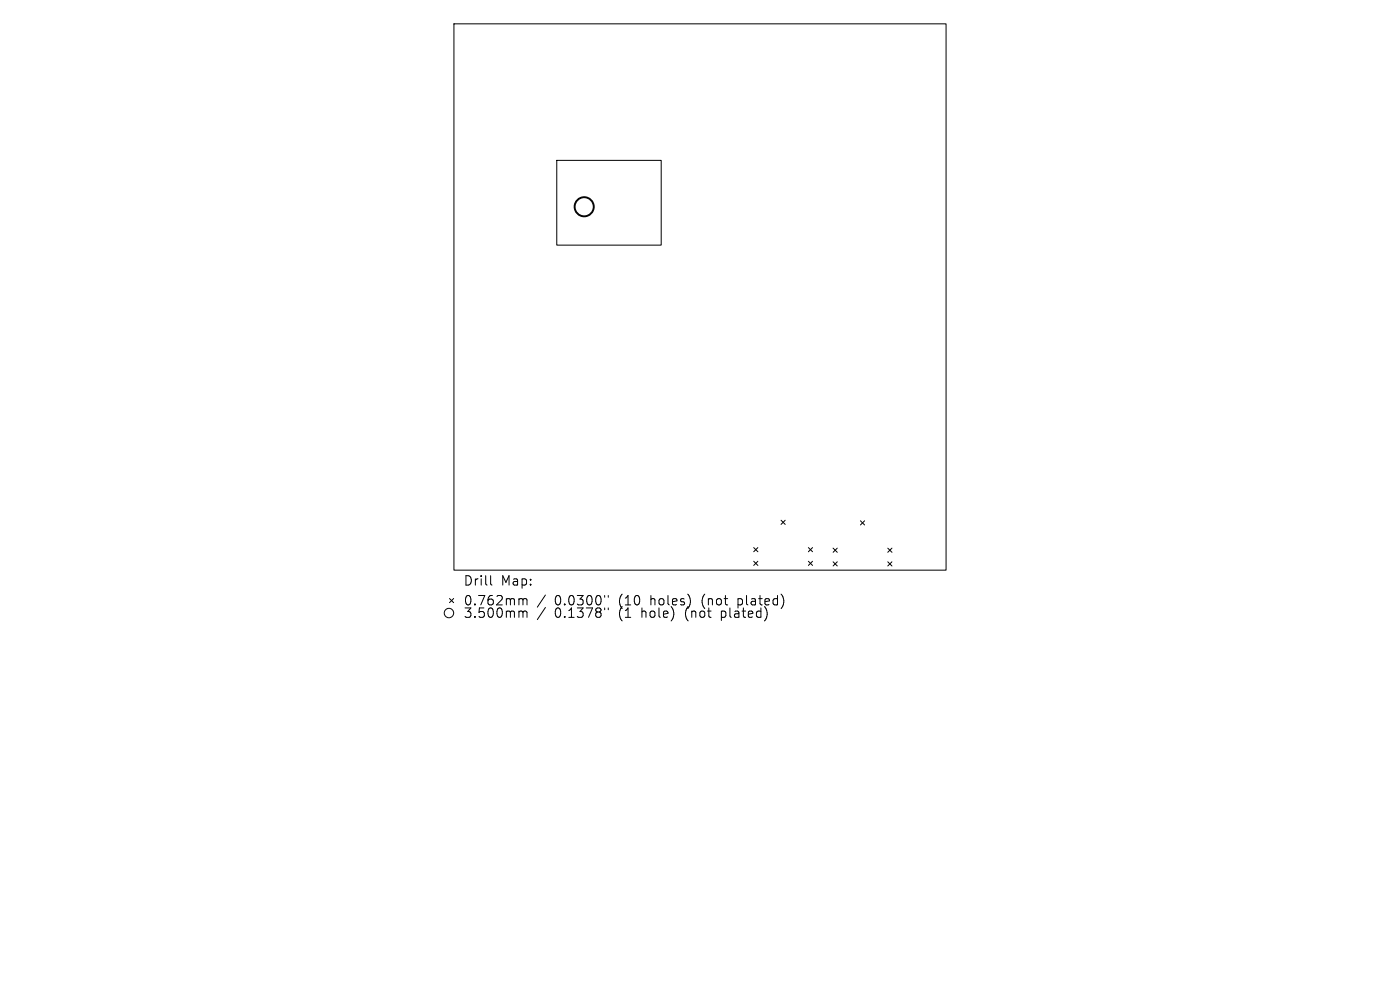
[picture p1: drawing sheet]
<svg xmlns="http://www.w3.org/2000/svg" width="297mm" height="210mm" viewBox="0 0 297 210" stroke-linecap="round" stroke-linejoin="round" font-family="sans-serif">
<defs><g id="words">
<g font-size="2.8">
<text x="98.2" y="124.5">Drill</text>
<text x="106.3" y="124.5">Map:</text>
<text x="98.2" y="128.7">0.762mm</text>
<text x="98.2" y="131.3">3.500mm</text>
<text x="117.7" y="128.7">0.0300&quot;</text>
<text x="117.7" y="131.3">0.1378&quot;</text>
<text x="131.4" y="128.7">(10</text>
<text x="131.4" y="131.3">(1</text>
<text x="136.4" y="131.3">hole)</text>
<text x="138.3" y="128.7">holes)</text>
<text x="145.8" y="131.3">(not</text>
<text x="149.3" y="128.7">(not</text>
<text x="153.6" y="131.3">plated)</text>
<text x="157.2" y="128.7">plated)</text>
</g>
</g></defs>
<g fill="none" stroke="#000" stroke-width=".21">
<path d="M96.3 5.1h104.4v115.8h-104.4zM118.1 34h22.2v18h-22.2zM159.9 116.2l.9 .8M159.9 119.1l.9 .8M160.8 116.2l-.9 .8M160.8 119.1l-.9 .8M165.7 110.4l.9 .8M166.6 110.4l-.9 .8M171.5 116.2l.9 .8M171.5 119.1l.9 .8M172.4 116.2l-.9 .8M172.4 119.1l-.9 .8"/>
<path d="M176.7 116.3l.9 .9M176.7 119.2l.9 .9M177.6 116.3l-.9 .9M177.6 119.2l-.9 .9M182.5 110.5l.9 .9M183.4 110.5l-.9 .9M188.3 116.3l.9 .9M188.3 119.2l.9 .9M189.2 116.3l-.9 .9M189.2 119.2l-.9 .9M95.4 127l.8 .8M96.2 127l-.8 .8"/>
<path d="M104.1 122.1v1.7l.3 .3M110.4 127l.4 .1 .1 .2M110.4 129.6h.3l.2 .3M110.9 127.3l.3-.3 .5 .1 .1 1.2M110.9 127.3v1M110.9 129.9v1.1M110.9 129.9l.3-.3 .5 .1 .1 1.3M115.7 126.2l-1.7 2.6M115.7 128.9l-1.7 2.5M128.3 126.3v.4M128.3 129v.3M129 126.3v.4"/>
<path d="M129 129v.3"/>
<circle cx="95.2" cy="130" r="1"/>
</g>
<circle cx="123.9" cy="43.9" r="2.03" fill="none" stroke="#000" stroke-width=".41"/>
<use href="#words"/>
</svg>
